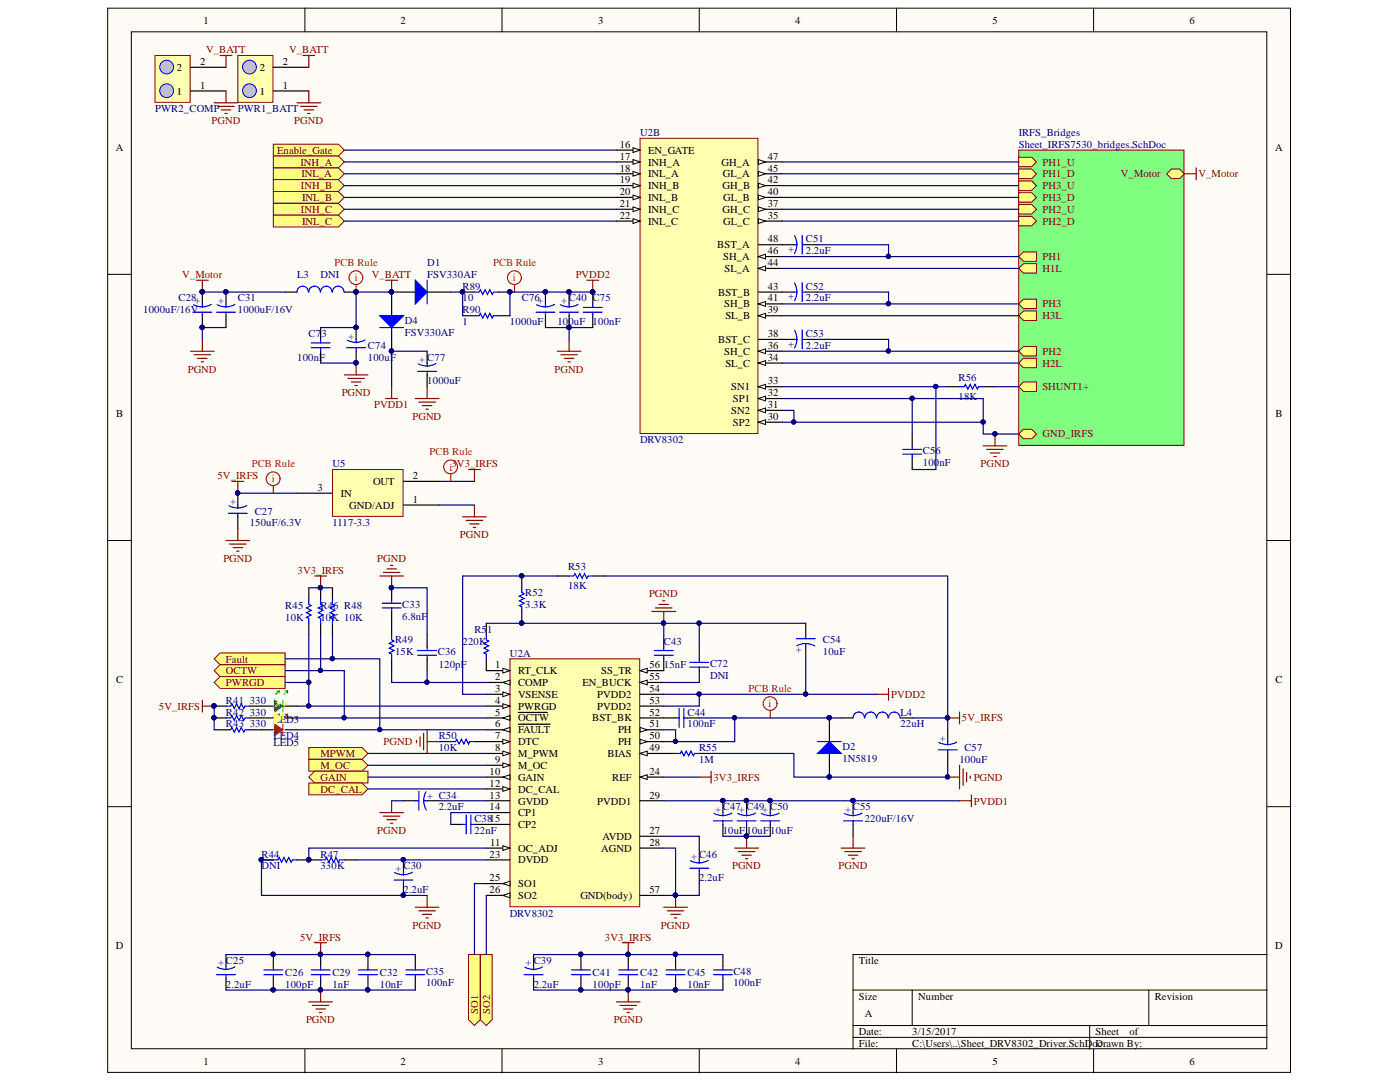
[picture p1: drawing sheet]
<svg xmlns="http://www.w3.org/2000/svg" width="279mm" height="216mm" viewBox="0 0 279 216" stroke-linecap="round" stroke-linejoin="round" font-family="sans-serif">
<defs><g id="words">
<g font-size="2.1">
<text x="40.6" y="4.7">1</text>
<text x="80" y="4.7">2</text>
<text x="119.4" y="4.7">3</text>
<text x="158.7" y="4.7">4</text>
<text x="198.1" y="4.7">5</text>
<text x="237.4" y="4.7">6</text>
<text x="35.3" y="14.1">2</text>
<text x="39.9" y="17.7">1</text>
<text x="39.9" y="12.9">2</text>
<text x="51.9" y="14.1">2</text>
<text x="56.4" y="17.7">1</text>
<text x="56.4" y="12.9">2</text>
<text x="35.3" y="18.9">1</text>
<text x="51.9" y="18.9">1</text>
<text x="123.7" y="29.5">16</text>
<text x="23.1" y="30.1">A</text>
<text x="123.7" y="31.9">17</text>
<text x="123.7" y="34.3">18</text>
<text x="129.4" y="30.7">EN_GATE</text>
<text x="129.4" y="33.1">INH_A</text>
<text x="129.4" y="35.4">INL_A</text>
<text x="144" y="33.1">GH_A</text>
<text x="144.2" y="35.4">GL_A</text>
<text x="153.2" y="34.3">45</text>
<text x="153.2" y="31.9">47</text>
<text x="254.5" y="30.1">A</text>
<text x="123.7" y="36.5">19</text>
<text x="123.7" y="38.9">20</text>
<text x="123.7" y="41.3">21</text>
<text x="129.4" y="37.7">INH_B</text>
<text x="129.4" y="40.1">INL_B</text>
<text x="144.2" y="37.7">GH_B</text>
<text x="144.3" y="40.1">GL_B</text>
<text x="153.2" y="41.3">37</text>
<text x="153.2" y="38.9">40</text>
<text x="153.2" y="36.5">42</text>
<text x="123.7" y="43.6">22</text>
<text x="129.4" y="42.5">INH_C</text>
<text x="129.4" y="44.8">INL_C</text>
<text x="144.2" y="42.5">GH_C</text>
<text x="144.3" y="44.8">GL_C</text>
<text x="153.2" y="43.6">35</text>
<text x="143.1" y="49.6">BST_A</text>
<text x="144.3" y="51.9">SH_A</text>
<text x="153.2" y="53.1">44</text>
<text x="153.2" y="50.7">46</text>
<text x="153.2" y="48.4">48</text>
<text x="143.3" y="59">BST_B</text>
<text x="144.6" y="54.3">SL_A</text>
<text x="153.2" y="57.9">43</text>
<text x="144.5" y="61.3">SH_B</text>
<text x="144.8" y="63.7">SL_B</text>
<text x="153.2" y="62.5">39</text>
<text x="153.2" y="60.1">41</text>
<text x="143.3" y="68.4">BST_C</text>
<text x="144.5" y="70.8">SH_C</text>
<text x="153.2" y="72">34</text>
<text x="153.2" y="69.6">36</text>
<text x="153.2" y="67.2">38</text>
<text x="144.8" y="73.2">SL_C</text>
<text x="145.9" y="77.9">SN1</text>
<text x="153.2" y="76.7">33</text>
<text x="23.2" y="83.2">B</text>
<text x="145.9" y="82.6">SN2</text>
<text x="146.3" y="80.3">SP1</text>
<text x="153.2" y="83.8">30</text>
<text x="153.2" y="81.5">31</text>
<text x="153.2" y="79.1">32</text>
<text x="254.6" y="83.2">B</text>
<text x="146.3" y="85">SP2</text>
<text x="82.4" y="95.6">2</text>
<text x="63.4" y="97.9">3</text>
<text x="68" y="99.1">IN</text>
<text x="69.7" y="101.5">GND/ADJ</text>
<text x="74.5" y="96.8">OUT</text>
<text x="82.4" y="100.3">1</text>
<text x="23.2" y="136.3">C</text>
<text x="98.8" y="135.8">2</text>
<text x="98.8" y="133.4">1</text>
<text x="103.4" y="136.9">COMP</text>
<text x="103.4" y="134.6">RT_CLK</text>
<text x="116.2" y="136.9">EN_BUCK</text>
<text x="120" y="134.6">SS_TR</text>
<text x="129.6" y="135.8">55</text>
<text x="129.6" y="133.4">56</text>
<text x="254.6" y="136.3">C</text>
<text x="98.8" y="138">3</text>
<text x="98.8" y="140.4">4</text>
<text x="98.8" y="142.8">5</text>
<text x="103.4" y="139.2">VSENSE</text>
<text x="103.4" y="141.6">PWRGD</text>
<text x="103.4" y="144">OCTW</text>
<text x="118.2" y="144">BST_BK</text>
<text x="119.2" y="141.6">PVDD2</text>
<text x="119.2" y="139.2">PVDD2</text>
<text x="129.6" y="142.8">52</text>
<text x="129.6" y="140.4">53</text>
<text x="129.6" y="138">54</text>
<text x="98.8" y="145.1">6</text>
<text x="98.8" y="147.5">7</text>
<text x="98.8" y="149.9">8</text>
<text x="103.4" y="146.3">FAULT</text>
<text x="103.4" y="148.7">DTC</text>
<text x="123.4" y="148.7">PH</text>
<text x="123.4" y="146.3">PH</text>
<text x="129.6" y="149.9">49</text>
<text x="129.6" y="147.5">50</text>
<text x="129.6" y="145.1">51</text>
<text x="97.7" y="154.6">10</text>
<text x="98.8" y="152.2">9</text>
<text x="103.4" y="151.1">M_PWM</text>
<text x="103.4" y="153.4">M_OC</text>
<text x="103.4" y="155.8">GAIN</text>
<text x="121.2" y="151.1">BIAS</text>
<text x="122.2" y="155.8">REF</text>
<text x="129.6" y="154.6">24</text>
<text x="97.7" y="157">12</text>
<text x="97.7" y="159.4">13</text>
<text x="97.7" y="161.7">14</text>
<text x="103.4" y="158.2">DC_CAL</text>
<text x="103.4" y="160.5">GVDD</text>
<text x="119.2" y="160.5">PVDD1</text>
<text x="129.6" y="159.4">29</text>
<text x="103.4" y="162.9">CP1</text>
<text x="103.4" y="165.2">CP2</text>
<text x="120.2" y="167.6">AVDD</text>
<text x="129.6" y="166.4">27</text>
<text x="97.7" y="171.1">23</text>
<text x="97.8" y="168.7">11</text>
<text x="103.4" y="169.9">OC_ADJ</text>
<text x="103.4" y="172.3">DVDD</text>
<text x="120" y="169.9">AGND</text>
<text x="129.6" y="168.7">28</text>
<text x="97.7" y="175.8">25</text>
<text x="97.7" y="178.2">26</text>
<text x="103.4" y="177">SO1</text>
<text x="103.4" y="179.4">SO2</text>
<text x="115.8" y="179.4">GND(body)</text>
<text x="129.6" y="178.2">57</text>
<text x="23.1" y="189.4">D</text>
<text x="254.5" y="189.4">D</text>
<text x="171.4" y="192.3">Title</text>
<text x="171.4" y="199.4">Size</text>
<text x="172.6" y="203">A</text>
<text x="183.3" y="199.4">Number</text>
<text x="230.5" y="199.4">Revision</text>
<text x="171.4" y="206.5">Date:</text>
<text x="171.4" y="208.9">File:</text>
<text x="182.1" y="206.5">3/15/2017</text>
<text x="182.1" y="208.9">C:\Users\..\Sheet_DRV8302_Driver.SchDoDrawn By:</text>
<text x="218.6" y="206.5">Sheet</text>
<text x="219.1" y="208.9">c</text>
<text x="225.4" y="206.5">of</text>
<text x="40.6" y="212.5">1</text>
<text x="80" y="212.5">2</text>
<text x="119.4" y="212.5">3</text>
<text x="158.7" y="212.5">4</text>
<text x="198.1" y="212.5">5</text>
<text x="237.4" y="212.5">6</text>
</g>
<g font-size="2.1" fill="#800000">
<text x="41.1" y="10.6">V_BATT</text>
<text x="57.7" y="10.6">V_BATT</text>
<text x="42.2" y="24.8">PGND</text>
<text x="58.7" y="24.8">PGND</text>
<text x="55.3" y="30.7">Enable_Gate</text>
<text x="60" y="33.1">INH_A</text>
<text x="60.2" y="35.4">INL_A</text>
<text x="208" y="33.1">PH1_U</text>
<text x="208" y="35.4">PH1_D</text>
<text x="223.7" y="35.4">V_Motor</text>
<text x="239.2" y="35.4">V_Motor</text>
<text x="60.1" y="37.7">INH_B</text>
<text x="60.3" y="40.1">INL_B</text>
<text x="208" y="40.1">PH3_D</text>
<text x="208" y="37.7">PH3_U</text>
<text x="60.1" y="42.5">INH_C</text>
<text x="60.3" y="44.8">INL_C</text>
<text x="208" y="44.8">PH2_D</text>
<text x="208" y="42.5">PH2_U</text>
<text x="208" y="51.9">PH1</text>
<text x="36.4" y="55.5">V_Motor</text>
<text x="74.2" y="55.5">V_BATT</text>
<text x="114.9" y="55.5">PVDD2</text>
<text x="208" y="54.3">H1L</text>
<text x="208" y="63.7">H3L</text>
<text x="208" y="61.3">PH3</text>
<text x="208" y="70.8">PH2</text>
<text x="37.5" y="74.3">PGND</text>
<text x="110.7" y="74.3">PGND</text>
<text x="208" y="73.2">H2L</text>
<text x="208" y="77.9">SHUNT1+</text>
<text x="68.2" y="79.1">PGND</text>
<text x="74.7" y="81.5">PVDD1</text>
<text x="82.3" y="83.8">PGND</text>
<text x="208" y="87.3">GND_IRFS</text>
<text x="43.4" y="95.6">5V_IRFS</text>
<text x="90.1" y="93.2">3V3_IRFS</text>
<text x="195.7" y="93.2">PGND</text>
<text x="91.8" y="107.4">PGND</text>
<text x="44.6" y="112.1">PGND</text>
<text x="75.3" y="112.1">PGND</text>
<text x="59.4" y="114.4">3V3_IRFS</text>
<text x="129.5" y="119.2">PGND</text>
<text x="45.1" y="132.2">Fault</text>
<text x="45.1" y="136.9">PWRGD</text>
<text x="45.1" y="134.6">OCTW</text>
<text x="31.7" y="141.6">5V_IRFS</text>
<text x="177.8" y="139.2">PVDD2</text>
<text x="192" y="144">5V_IRFS</text>
<text x="76.6" y="148.7">PGND</text>
<text x="64" y="151.1">MPWM</text>
<text x="64" y="153.4">M_OC</text>
<text x="64" y="155.8">GAIN</text>
<text x="142.4" y="155.8">3V3_IRFS</text>
<text x="194.3" y="155.8">PGND</text>
<text x="64" y="158.2">DC_CAL</text>
<text x="194.3" y="160.5">PVDD1</text>
<text x="75.3" y="166.4">PGND</text>
<text x="146.1" y="173.5">PGND</text>
<text x="167.3" y="173.5">PGND</text>
<text x="82.3" y="185.3">PGND</text>
<text x="131.9" y="185.3">PGND</text>
<text x="59.9" y="187.7">5V_IRFS</text>
<text x="120.7" y="187.7">3V3_IRFS</text>
<text x="95.4" y="202.2" transform="rotate(-90 95.4 202.2)">SO1</text>
<text x="97.8" y="202.2" transform="rotate(-90 97.8 202.2)">SO2</text>
<text x="61.1" y="204.2">PGND</text>
<text x="122.5" y="204.2">PGND</text>
</g>
<g font-size="2.1" fill="#000080">
<text x="31" y="22.4">PWR2_COMP</text>
<text x="47.5" y="22.4">PWR1_BATT</text>
<text x="127.8" y="27.2">U2B</text>
<text x="203.3" y="27.2">IRFS_Bridges</text>
<text x="203.3" y="29.5">Sheet_IRFS7530_bridges.SchDoc</text>
<text x="85.3" y="53.1">D1</text>
<text x="158.5" y="49.3" transform="rotate(-180 158.5 49.3)">+</text>
<text x="160.8" y="50.7">2.2uF</text>
<text x="160.8" y="48.4">C51</text>
<text x="59.3" y="55.5">L3</text>
<text x="64" y="55.5">DNI</text>
<text x="85.3" y="55.5">FSV330AF</text>
<text x="92.3" y="57.9">R89</text>
<text x="158.5" y="58.7" transform="rotate(-180 158.5 58.7)">+</text>
<text x="160.8" y="57.9">C52</text>
<text x="28.6" y="62.5">1000uF/16V</text>
<text x="35.6" y="60.1">C28</text>
<text x="39.9" y="60.6" transform="rotate(-90 39.9 60.6)">+</text>
<text x="44.7" y="60.6" transform="rotate(-90 44.7 60.6)">+</text>
<text x="47.5" y="62.5">1000uF/16V</text>
<text x="47.5" y="60.1">C31</text>
<text x="80.8" y="64.7">D4</text>
<text x="92.3" y="64.9">1</text>
<text x="92.3" y="62.5">R90</text>
<text x="92.3" y="60.1">10</text>
<text x="101.8" y="64.9">1000uF</text>
<text x="104.1" y="60.1">C76</text>
<text x="108.4" y="60.6" transform="rotate(-90 108.4 60.6)">+</text>
<text x="111.3" y="64.9">100uF 100nF</text>
<text x="113.1" y="60.6" transform="rotate(-90 113.1 60.6)">+</text>
<text x="113.5" y="60.1">C40 C75</text>
<text x="160.8" y="60.1">2.2uF</text>
<text x="59.3" y="72">100nF</text>
<text x="61.6" y="67.2">C7</text>
<text x="64.1" y="67.2">3</text>
<text x="70.6" y="67.8" transform="rotate(-90 70.6 67.8)">+</text>
<text x="73.4" y="72">100uF</text>
<text x="73.4" y="69.6">C74</text>
<text x="80.8" y="67">FSV330AF</text>
<text x="85.3" y="72">C77</text>
<text x="158.5" y="68.2" transform="rotate(-180 158.5 68.2)">+</text>
<text x="160.8" y="69.6">2.2uF</text>
<text x="160.8" y="67.2">C53</text>
<text x="84.8" y="72.4" transform="rotate(-90 84.8 72.4)">+</text>
<text x="85.3" y="76.7">1000uF</text>
<text x="191.3" y="76">R56</text>
<text x="191.3" y="79.8">18K</text>
<text x="127.8" y="88.5">DRV8302</text>
<text x="66.3" y="93.2">U5</text>
<text x="184.2" y="93">100nF</text>
<text x="184.2" y="90.7">C56</text>
<text x="47" y="100.7" transform="rotate(-90 47 100.7)">+</text>
<text x="49.8" y="105.1">150uF/6.3V</text>
<text x="50.8" y="102.7">C27</text>
<text x="66.3" y="105.1">1117-3.3</text>
<text x="113.4" y="113.8">R53</text>
<text x="104.8" y="118.9">R52</text>
<text x="113.4" y="117.6">18K</text>
<text x="56.9" y="123.9">10K</text>
<text x="56.9" y="121.5">R45</text>
<text x="64" y="123.9">10K 10K</text>
<text x="64" y="121.5">R46 R48</text>
<text x="80.3" y="123.7">6.8nF</text>
<text x="80.3" y="121.3">C33</text>
<text x="104.8" y="121.3">3.3K</text>
<text x="78.9" y="130.8">15K</text>
<text x="78.9" y="128.4">R49</text>
<text x="87.4" y="130.8">C36</text>
<text x="92.3" y="128.6">220K</text>
<text x="94.7" y="126.3">R5</text>
<text x="97.2" y="126.3">1</text>
<text x="101.8" y="131">U2A</text>
<text x="132.5" y="128.6">C43</text>
<text x="158.9" y="129.1" transform="rotate(90 158.9 129.1)">+</text>
<text x="164.2" y="130.8">10uF</text>
<text x="164.2" y="128.4">C54</text>
<text x="87.6" y="133.4">120pF</text>
<text x="132.5" y="133.4">15nF</text>
<text x="141.7" y="135.5">DNI</text>
<text x="141.7" y="133.1">C72</text>
<text x="45.1" y="142.8">R42</text>
<text x="45.1" y="140.4">R41</text>
<text x="49.8" y="142.8">330</text>
<text x="49.8" y="140.4">330</text>
<text x="137.2" y="142.8">C44</text>
<text x="179.7" y="142.8">L4</text>
<text x="45.1" y="145.1">R43</text>
<text x="49.8" y="145.1">330</text>
<text x="54.6" y="148.9">LED5</text>
<text x="54.6" y="144.2">LED3</text>
<text x="54.6" y="147.5">LED4</text>
<text x="87.6" y="149.9">10K</text>
<text x="87.6" y="147.5">R50</text>
<text x="137.2" y="145.1">100nF</text>
<text x="139.5" y="149.9">R55</text>
<text x="168.1" y="149.6">D2</text>
<text x="179.7" y="145.1">22uH</text>
<text x="188.7" y="148" transform="rotate(-90 188.7 148)">+</text>
<text x="192.5" y="149.9">C57</text>
<text x="139.5" y="152.2">1M</text>
<text x="168.1" y="152">1N5819</text>
<text x="191.5" y="152.2">100uF</text>
<text x="85.3" y="159.4">+ C34</text>
<text x="87.6" y="161.7">2.2uF</text>
<text x="144.2" y="161.7">C47 C49</text>
<text x="153.7" y="161.7">C50</text>
<text x="170.2" y="161.7">C55</text>
<text x="94.7" y="166.4">22nF</text>
<text x="94.7" y="164">C3815</text>
<text x="143.8" y="162.1" transform="rotate(-90 143.8 162.1)">+</text>
<text x="144.2" y="166.4">10uF10uF</text>
<text x="148.6" y="162.1" transform="rotate(-90 148.6 162.1)">+</text>
<text x="153.2" y="162.1" transform="rotate(-90 153.2 162.1)">+</text>
<text x="153.7" y="166.4">10uF</text>
<text x="169.8" y="162.1" transform="rotate(-90 169.8 162.1)">+</text>
<text x="172.6" y="164">220uF/16V</text>
<text x="52.2" y="173.5">DNI</text>
<text x="52.2" y="171.1">R44</text>
<text x="64" y="173.5">330K</text>
<text x="64" y="171.1">R47</text>
<text x="80" y="174" transform="rotate(-90 80 174)">+</text>
<text x="80.5" y="173.5">C30</text>
<text x="139.1" y="171.6" transform="rotate(-90 139.1 171.6)">+</text>
<text x="139.5" y="171.1">C46</text>
<text x="80.5" y="178.2">2.2uF</text>
<text x="139.5" y="175.8">2.2uF</text>
<text x="101.8" y="183">DRV8302</text>
<text x="44.7" y="192.8" transform="rotate(-90 44.7 192.8)">+</text>
<text x="45.1" y="197.1">2.2uF</text>
<text x="45.1" y="192.3">C25</text>
<text x="56.9" y="197.1">100pF</text>
<text x="56.9" y="194.7">C26</text>
<text x="66.3" y="197.1">1nF</text>
<text x="66.3" y="194.7">C29</text>
<text x="75.8" y="197.1">10nF</text>
<text x="75.8" y="194.7">C32</text>
<text x="85" y="196.8">100nF</text>
<text x="85" y="194.5">C35</text>
<text x="106" y="192.8" transform="rotate(-90 106 192.8)">+</text>
<text x="106.5" y="197.1">2.2uF</text>
<text x="106.5" y="192.3">C39</text>
<text x="118.3" y="197.1">100pF</text>
<text x="118.3" y="194.7">C41</text>
<text x="127.8" y="197.1">1nF</text>
<text x="127.8" y="194.7">C42</text>
<text x="137.2" y="197.1">10nF</text>
<text x="137.2" y="194.7">C45</text>
<text x="146.4" y="196.8">100nF</text>
<text x="146.4" y="194.5">C48</text>
</g>
<g font-size="2.1" fill="#f00">
<text x="66.8" y="53.1">PCB Rule</text>
<text x="98.4" y="53.1">PCB Rule</text>
<text x="70.8" y="56.2">i</text>
<text x="102.4" y="56.2">i</text>
<text x="50.3" y="93.2">PCB Rule</text>
<text x="85.7" y="90.8">PCB Rule</text>
<text x="89.7" y="94">i</text>
<text x="54.2" y="96.3">i</text>
<text x="149.4" y="138">PCB Rule</text>
<text x="153.4" y="141.2">i</text>
</g>
</g></defs>
<g fill="#fffcf8" stroke="#000" stroke-width=".2">
<path d="M21.5 1.6h236v212.4h-236z"/>
<path d="M26.2 6.3h226.6v203h-226.6z"/>
</g>
<g fill="none" stroke="#000" stroke-width=".2">
<path d="M60.9 1.6v4.7M100.2 1.6v4.7M139.6 1.6v4.7M178.9 1.6v4.7M218.3 1.6v4.7M21.5 54.7h4.7M252.9 54.7h4.7M21.5 107.9h4.7M252.9 107.9h4.7M21.5 161h4.7M252.9 161h4.7M170.2 197.6h82.7"/>
<path d="M182.1 197.6v7M229.3 197.6v7M252.9 190.5h-82.7v18.9M60.9 209.4v4.7M100.2 209.4v4.7M139.6 209.4v4.7M170.2 204.6h82.7M170.2 207h82.7M178.9 209.4v4.7M217.5 204.6v4.8M218.3 209.4v4.7"/>
</g>
<path d="M101.8 131.5h25.9v49.4h-25.9z" fill="#ffffb0" stroke="#800000" stroke-width=".2"/>
<path d="M97 136.2h4.8" fill="none" stroke="#000" stroke-width=".24"/>
<path d="M100.4 136.2l1.4-.5v1z" fill="#fffcf8"/>
<path d="M100.4 136.2l1.4-.5v1z" fill="none" stroke="#000" stroke-width=".2"/>
<path d="M97 138.5h4.8" fill="none" stroke="#000" stroke-width=".24"/>
<path d="M100.4 138.1l1.4 .4-1.4 .5z" fill="#fffcf8"/>
<path d="M100.4 138.1l1.4 .4-1.4 .5z" fill="none" stroke="#000" stroke-width=".2"/>
<path d="M97 133.8h4.8" fill="none" stroke="#000" stroke-width=".24"/>
<path d="M100.4 133.3l1.4 .5-1.4 .5z" fill="#fffcf8"/>
<path d="M100.4 133.3l1.4 .5-1.4 .5z" fill="none" stroke="#000" stroke-width=".2"/>
<path d="M97 140.9h4.8" fill="none" stroke="#000" stroke-width=".24"/>
<path d="M100.4 140.4l1.4 .5-1.4 .5z" fill="#fffcf8"/>
<path d="M100.4 140.4l1.4 .5-1.4 .5z" fill="none" stroke="#000" stroke-width=".2"/>
<path d="M97 143.3h4.8" fill="none" stroke="#000" stroke-width=".24"/>
<path d="M100.4 143.3l1.4-.5v.9z" fill="#fffcf8"/>
<path d="M100.4 143.3l1.4-.5v.9z" fill="none" stroke="#000" stroke-width=".2"/>
<path d="M97 145.6h4.8M103.4 142.2h1.4M104.9 142.2h1.2M106.2 142.2h3.1" fill="none" stroke="#000" stroke-width=".24"/>
<path d="M100.4 145.6l1.4-.5v1z" fill="#fffcf8"/>
<path d="M100.4 145.6l1.4-.5v1z" fill="none" stroke="#000" stroke-width=".2"/>
<path d="M97 148h4.8M103.4 144.5h5.1M108.6 144.5h1.2" fill="none" stroke="#000" stroke-width=".24"/>
<path d="M100.4 147.5l1.4 .5-1.4 .5z" fill="#fffcf8"/>
<path d="M100.4 147.5l1.4 .5-1.4 .5z" fill="none" stroke="#000" stroke-width=".2"/>
<path d="M97 150.3h4.8" fill="none" stroke="#000" stroke-width=".24"/>
<path d="M100.4 149.9l1.4 .4-1.4 .5z" fill="#fffcf8"/>
<path d="M100.4 149.9l1.4 .4-1.4 .5z" fill="none" stroke="#000" stroke-width=".2"/>
<path d="M97 152.7h4.8" fill="none" stroke="#000" stroke-width=".24"/>
<path d="M100.4 152.2l1.4 .5-1.4 .5z" fill="#fffcf8"/>
<path d="M100.4 152.2l1.4 .5-1.4 .5z" fill="none" stroke="#000" stroke-width=".2"/>
<path d="M97 155.1h4.8" fill="none" stroke="#000" stroke-width=".24"/>
<path d="M100.4 155.1l1.4-.5v.9z" fill="#fffcf8"/>
<path d="M100.4 155.1l1.4-.5v.9z" fill="none" stroke="#000" stroke-width=".2"/>
<path d="M97 169.2h4.8" fill="none" stroke="#000" stroke-width=".24"/>
<path d="M100.4 168.8l1.4 .4-1.4 .5z" fill="#fffcf8"/>
<path d="M100.4 168.8l1.4 .4-1.4 .5z" fill="none" stroke="#000" stroke-width=".2"/>
<path d="M97 157.4h4.8" fill="none" stroke="#000" stroke-width=".24"/>
<path d="M100.4 157l1.4 .4-1.4 .5z" fill="#fffcf8"/>
<path d="M100.4 157l1.4 .4-1.4 .5z" fill="none" stroke="#000" stroke-width=".2"/>
<path d="M97 159.8h4.8M127.7 155.1h4.8M97 162.1h4.8M97 164.5h4.8M97 171.6h4.8" fill="none" stroke="#000" stroke-width=".24"/>
<path d="M127.7 155.1l1.5-.5v.9z" fill="#fffcf8"/>
<path d="M127.7 155.1l1.5-.5v.9z" fill="none" stroke="#000" stroke-width=".2"/>
<path d="M97 176.3h4.8" fill="none" stroke="#000" stroke-width=".24"/>
<path d="M100.4 176.3l1.4-.5v1z" fill="#fffcf8"/>
<path d="M100.4 176.3l1.4-.5v1z" fill="none" stroke="#000" stroke-width=".2"/>
<path d="M97 178.7h4.8" fill="none" stroke="#000" stroke-width=".24"/>
<path d="M100.4 178.7l1.4-.5v.9z" fill="#fffcf8"/>
<path d="M100.4 178.7l1.4-.5v.9z" fill="none" stroke="#000" stroke-width=".2"/>
<path d="M127.7 159.8h4.8M127.7 150.3h4.8M127.7 166.9h4.8M127.7 169.2h4.8" fill="none" stroke="#000" stroke-width=".24"/>
<path d="M127.7 150.3l1.5-.4v.9z" fill="#fffcf8"/>
<path d="M127.7 150.3l1.5-.4v.9z" fill="none" stroke="#000" stroke-width=".2"/>
<path d="M127.7 148h4.8" fill="none" stroke="#000" stroke-width=".24"/>
<path d="M127.7 147.5l1.5 .5-1.5 .5z" fill="#fffcf8"/>
<path d="M127.7 147.5l1.5 .5-1.5 .5z" fill="none" stroke="#000" stroke-width=".2"/>
<path d="M127.7 145.6h4.8" fill="none" stroke="#000" stroke-width=".24"/>
<path d="M127.7 145.1l1.5 .5-1.5 .5z" fill="#fffcf8"/>
<path d="M127.7 145.1l1.5 .5-1.5 .5z" fill="none" stroke="#000" stroke-width=".2"/>
<path d="M127.7 138.5h4.8M127.7 136.2h4.8M127.7 143.3h4.8M127.7 140.9h4.8" fill="none" stroke="#000" stroke-width=".24"/>
<path d="M127.7 136.2l1.5-.5v1z" fill="#fffcf8"/>
<path d="M127.7 136.2l1.5-.5v1z" fill="none" stroke="#000" stroke-width=".2"/>
<path d="M127.7 133.8h4.8" fill="none" stroke="#000" stroke-width=".24"/>
<path d="M127.7 133.8l1.5-.5v1z" fill="#fffcf8"/>
<path d="M127.7 133.8l1.5-.5v1z" fill="none" stroke="#000" stroke-width=".2"/>
<path d="M127.7 178.7h4.8" fill="none" stroke="#000" stroke-width=".24"/>
<path d="M127.7 27.6h23.6v58.9h-23.6z" fill="#ffffb0" stroke="#800000" stroke-width=".2"/>
<path d="M123 30h4.7" fill="none" stroke="#000" stroke-width=".24"/>
<path d="M126.3 29.5l1.4 .5-1.4 .4z" fill="#fffcf8"/>
<path d="M126.3 29.5l1.4 .5-1.4 .4z" fill="none" stroke="#000" stroke-width=".2"/>
<path d="M123 32.3h4.7" fill="none" stroke="#000" stroke-width=".24"/>
<path d="M126.3 31.8l1.4 .5-1.4 .5z" fill="#fffcf8"/>
<path d="M126.3 31.8l1.4 .5-1.4 .5z" fill="none" stroke="#000" stroke-width=".2"/>
<path d="M123 34.7h4.7" fill="none" stroke="#000" stroke-width=".24"/>
<path d="M126.3 34.2l1.4 .5-1.4 .4z" fill="#fffcf8"/>
<path d="M126.3 34.2l1.4 .5-1.4 .4z" fill="none" stroke="#000" stroke-width=".2"/>
<path d="M123 37h4.7" fill="none" stroke="#000" stroke-width=".24"/>
<path d="M126.3 36.6l1.4 .4-1.4 .5z" fill="#fffcf8"/>
<path d="M126.3 36.6l1.4 .4-1.4 .5z" fill="none" stroke="#000" stroke-width=".2"/>
<path d="M123 39.4h4.7" fill="none" stroke="#000" stroke-width=".24"/>
<path d="M126.3 38.9l1.4 .5-1.4 .5z" fill="#fffcf8"/>
<path d="M126.3 38.9l1.4 .5-1.4 .5z" fill="none" stroke="#000" stroke-width=".2"/>
<path d="M123 41.8h4.7" fill="none" stroke="#000" stroke-width=".24"/>
<path d="M126.3 41.3l1.4 .5-1.4 .4z" fill="#fffcf8"/>
<path d="M126.3 41.3l1.4 .5-1.4 .4z" fill="none" stroke="#000" stroke-width=".2"/>
<path d="M123 44.1h4.7" fill="none" stroke="#000" stroke-width=".24"/>
<path d="M126.3 43.6l1.4 .5-1.4 .5z" fill="#fffcf8"/>
<path d="M126.3 43.6l1.4 .5-1.4 .5z" fill="none" stroke="#000" stroke-width=".2"/>
<path d="M151.4 84.2h4.7" fill="none" stroke="#000" stroke-width=".24"/>
<path d="M151.4 84.2l1.4-.4v.9z" fill="#fffcf8"/>
<path d="M151.4 84.2l1.4-.4v.9z" fill="none" stroke="#000" stroke-width=".2"/>
<path d="M151.4 81.9h4.7" fill="none" stroke="#000" stroke-width=".24"/>
<path d="M151.4 81.9l1.4-.5v1z" fill="#fffcf8"/>
<path d="M151.4 81.9l1.4-.5v1z" fill="none" stroke="#000" stroke-width=".2"/>
<path d="M151.4 79.5h4.7" fill="none" stroke="#000" stroke-width=".24"/>
<path d="M151.4 79.5l1.4-.4v.9z" fill="#fffcf8"/>
<path d="M151.4 79.5l1.4-.4v.9z" fill="none" stroke="#000" stroke-width=".2"/>
<path d="M151.4 77.2h4.7" fill="none" stroke="#000" stroke-width=".24"/>
<path d="M151.4 77.2l1.4-.5v.9z" fill="#fffcf8"/>
<path d="M151.4 77.2l1.4-.5v.9z" fill="none" stroke="#000" stroke-width=".2"/>
<path d="M151.4 72.4h4.7" fill="none" stroke="#000" stroke-width=".24"/>
<path d="M151.4 72.4l1.4-.4v.9z" fill="#fffcf8"/>
<path d="M151.4 72.4l1.4-.4v.9z" fill="none" stroke="#000" stroke-width=".2"/>
<path d="M151.4 44.1h4.7" fill="none" stroke="#000" stroke-width=".24"/>
<path d="M151.4 43.6l1.4 .5-1.4 .5z" fill="#fffcf8"/>
<path d="M151.4 43.6l1.4 .5-1.4 .5z" fill="none" stroke="#000" stroke-width=".2"/>
<path d="M151.4 70.1h4.7" fill="none" stroke="#000" stroke-width=".24"/>
<path d="M151.4 70.1l1.4-.5v1z" fill="#fffcf8"/>
<path d="M151.4 70.1l1.4-.5v1z" fill="none" stroke="#000" stroke-width=".2"/>
<path d="M151.4 41.8h4.7" fill="none" stroke="#000" stroke-width=".24"/>
<path d="M151.4 41.3l1.4 .5-1.4 .4z" fill="#fffcf8"/>
<path d="M151.4 41.3l1.4 .5-1.4 .4z" fill="none" stroke="#000" stroke-width=".2"/>
<path d="M151.4 67.7h4.7M151.4 63h4.7" fill="none" stroke="#000" stroke-width=".24"/>
<path d="M151.4 63l1.4-.5v1z" fill="#fffcf8"/>
<path d="M151.4 63l1.4-.5v1z" fill="none" stroke="#000" stroke-width=".2"/>
<path d="M151.4 39.4h4.7" fill="none" stroke="#000" stroke-width=".24"/>
<path d="M151.4 38.9l1.4 .5-1.4 .5z" fill="#fffcf8"/>
<path d="M151.4 38.9l1.4 .5-1.4 .5z" fill="none" stroke="#000" stroke-width=".2"/>
<path d="M151.4 60.6h4.7" fill="none" stroke="#000" stroke-width=".24"/>
<path d="M151.4 60.6l1.4-.4v.9z" fill="#fffcf8"/>
<path d="M151.4 60.6l1.4-.4v.9z" fill="none" stroke="#000" stroke-width=".2"/>
<path d="M151.4 37h4.7" fill="none" stroke="#000" stroke-width=".24"/>
<path d="M151.4 36.6l1.4 .4-1.4 .5z" fill="#fffcf8"/>
<path d="M151.4 36.6l1.4 .4-1.4 .5z" fill="none" stroke="#000" stroke-width=".2"/>
<path d="M151.4 58.3h4.7M151.4 53.6h4.7" fill="none" stroke="#000" stroke-width=".24"/>
<path d="M151.4 53.6l1.4-.5v.9z" fill="#fffcf8"/>
<path d="M151.4 53.6l1.4-.5v.9z" fill="none" stroke="#000" stroke-width=".2"/>
<path d="M151.4 34.7h4.7" fill="none" stroke="#000" stroke-width=".24"/>
<path d="M151.4 34.2l1.4 .5-1.4 .4z" fill="#fffcf8"/>
<path d="M151.4 34.2l1.4 .5-1.4 .4z" fill="none" stroke="#000" stroke-width=".2"/>
<path d="M151.4 51.2h4.7" fill="none" stroke="#000" stroke-width=".24"/>
<path d="M151.4 51.2l1.4-.5v1z" fill="#fffcf8"/>
<path d="M151.4 51.2l1.4-.5v1z" fill="none" stroke="#000" stroke-width=".2"/>
<path d="M151.4 32.3h4.7" fill="none" stroke="#000" stroke-width=".24"/>
<path d="M151.4 31.8l1.4 .5-1.4 .5z" fill="#fffcf8"/>
<path d="M151.4 31.8l1.4 .5-1.4 .5z" fill="none" stroke="#000" stroke-width=".2"/>
<path d="M151.4 48.8h4.7" fill="none" stroke="#000" stroke-width=".24"/>
<path d="M66.4 93.7h14v9.3h-14z" fill="#ffffb0" stroke="#800000" stroke-width=".2"/>
<path d="M59.3 98.4h7.1M80.5 96h7.1M80.5 100.8h7.1" fill="none" stroke="#000" stroke-width=".24"/>
<path d="M203.3 30h33v58.9h-33z" fill="#80ff80" stroke="#800000" stroke-width=".2"/>
<path d="M232.8 34.7l1-1h1.6l1 1-1 .9h-1.6z" fill-rule="evenodd" fill="#ffff80"/>
<path d="M232.8 34.7l1-1h1.6l1 1-1 .9h-1.6z" fill="none" stroke="#800000" stroke-width=".2"/>
<path d="M203.3 86.6l.9-.9h1.7l.9 .9-.9 1h-1.7z" fill-rule="evenodd" fill="#ffff80"/>
<path d="M203.3 86.6l.9-.9h1.7l.9 .9-.9 1h-1.7z" fill="none" stroke="#800000" stroke-width=".2"/>
<path d="M203.3 53.6l.9-1h2.6v1.9h-2.6z" fill-rule="evenodd" fill="#ffff80"/>
<path d="M203.3 53.6l.9-1h2.6v1.9h-2.6z" fill="none" stroke="#800000" stroke-width=".2"/>
<path d="M203.3 72.4l.9-.9h2.6v1.9h-2.6z" fill-rule="evenodd" fill="#ffff80"/>
<path d="M203.3 72.4l.9-.9h2.6v1.9h-2.6z" fill="none" stroke="#800000" stroke-width=".2"/>
<path d="M203.3 63l.9-.9h2.6v1.8h-2.6z" fill-rule="evenodd" fill="#ffff80"/>
<path d="M203.3 63l.9-.9h2.6v1.8h-2.6z" fill="none" stroke="#800000" stroke-width=".2"/>
<path d="M203.3 51.2l.9-.9h2.6v1.8h-2.6z" fill-rule="evenodd" fill="#ffff80"/>
<path d="M203.3 51.2l.9-.9h2.6v1.8h-2.6z" fill="none" stroke="#800000" stroke-width=".2"/>
<path d="M203.3 31.4h2.6l.9 .9-.9 1h-2.6z" fill-rule="evenodd" fill="#ffff80"/>
<path d="M203.3 31.4h2.6l.9 .9-.9 1h-2.6z" fill="none" stroke="#800000" stroke-width=".2"/>
<path d="M203.3 33.7h2.6l.9 1-.9 .9h-2.6z" fill-rule="evenodd" fill="#ffff80"/>
<path d="M203.3 33.7h2.6l.9 1-.9 .9h-2.6z" fill="none" stroke="#800000" stroke-width=".2"/>
<path d="M203.3 77.2l.9-1h2.6v1.9h-2.6z" fill-rule="evenodd" fill="#ffff80"/>
<path d="M203.3 77.2l.9-1h2.6v1.9h-2.6z" fill="none" stroke="#800000" stroke-width=".2"/>
<path d="M203.3 43.2h2.6l.9 .9-.9 1h-2.6z" fill-rule="evenodd" fill="#ffff80"/>
<path d="M203.3 43.2h2.6l.9 .9-.9 1h-2.6z" fill="none" stroke="#800000" stroke-width=".2"/>
<path d="M203.3 38.5h2.6l.9 .9-.9 .9h-2.6z" fill-rule="evenodd" fill="#ffff80"/>
<path d="M203.3 38.5h2.6l.9 .9-.9 .9h-2.6z" fill="none" stroke="#800000" stroke-width=".2"/>
<path d="M203.3 70.1l.9-1h2.6v1.9h-2.6z" fill-rule="evenodd" fill="#ffff80"/>
<path d="M203.3 70.1l.9-1h2.6v1.9h-2.6z" fill="none" stroke="#800000" stroke-width=".2"/>
<path d="M203.3 60.6l.9-.9h2.6v1.9h-2.6z" fill-rule="evenodd" fill="#ffff80"/>
<path d="M203.3 60.6l.9-.9h2.6v1.9h-2.6z" fill="none" stroke="#800000" stroke-width=".2"/>
<path d="M203.3 40.8h2.6l.9 1-.9 .9h-2.6z" fill-rule="evenodd" fill="#ffff80"/>
<path d="M203.3 40.8h2.6l.9 1-.9 .9h-2.6z" fill="none" stroke="#800000" stroke-width=".2"/>
<path d="M203.3 36.1h2.6l.9 .9-.9 1h-2.6z" fill-rule="evenodd" fill="#ffff80"/>
<path d="M203.3 36.1h2.6l.9 .9-.9 1h-2.6z" fill="none" stroke="#800000" stroke-width=".2"/>
<path d="M47.5 11.1h7v9.3h-7z" fill="#ffffb0" stroke="#800000" stroke-width=".2"/>
<g fill="#c0c0c0" stroke="#00f" stroke-width=".2">
<circle cx="49.8" cy="18.1" r="1.38"/>
<circle cx="49.8" cy="13.4" r="1.38"/>
</g>
<path d="M54.5 18.2h7.1M54.5 13.4h7.1M56.9 58.3h2.4M68.7 58.3h2.4M78.2 58.3h4.7M85.2 58.3h4.8" fill="none" stroke="#000" stroke-width=".24"/>
<path d="M39.2 55.9h2.4M40.4 55.9v2.4M38 70.1h4.7M38.7 70.8h3.3M39.4 71.5h1.9M40.1 72.2h.5M40.4 67.7v2.4" fill="none" stroke="#800000" stroke-width=".24"/>
<g fill="#000080" stroke="#000080" stroke-width=".2">
<circle cx="40.3" cy="58.2" r=".43"/>
<circle cx="71" cy="58.2" r=".43"/>
<circle cx="78.1" cy="58.2" r=".43"/>
</g>
<path d="M61.5 58.3a1.13 1.13 0 0 0-1.1-1.2 1.13 1.13 0 0 0-1.1 1.2M63.9 58.3a1.14 1.14 0 0 0-1.1-1.2 1.14 1.14 0 0 0-1.2 1.2M66.3 58.3a1.13 1.13 0 0 0-1.2-1.2 1.13 1.13 0 0 0-1.1 1.2M68.6 58.3a1.14 1.14 0 0 0-1.1-1.2 1.14 1.14 0 0 0-1.1 1.2" fill="none" stroke="#00f" stroke-width=".24"/>
<path d="M82.9 55.9l2.3 2.4-2.3 2.3z" fill="#00f"/>
<g fill="none" stroke="#00f" stroke-width=".24">
<path d="M82.9 55.9l2.3 2.4-2.3 2.3zM85.2 55.9v4.7M111.7 62.3h3.8M113.6 60.6v.7M113.6 62.3v.7M115.4 60.7a3.7 3.7 0 0 1-3.6 .1M54.5 171.6h1l.2-.5 .5 1 .5-1 .4 1 .5-1 .5 1 .2-.5h1M64 171.6h.9l.3-.5 .4 1 .5-1 .5 1 .5-1 .4 1 .3-.5h.9M92.3 164.5h.7M93 162.6v3.8M94 162.6v3.8M94 164.5h.7"/>
<path d="M52.7 194.5h3.7M52.7 193.5h3.7M54.5 192.8v.7M54.5 194.5v.7M62.1 194.5h3.8M62.1 193.5h3.8M64 192.8v.7M64 194.5v.7M71.5 194.5h3.8M71.5 193.5h3.8M73.4 192.8v.7M73.4 194.5v.7"/>
<path d="M81 194.5h3.8M81 193.5h3.8M82.9 192.8v.7M82.9 194.5v.7"/>
</g>
<g fill="#000080" stroke="#000080" stroke-width=".2">
<circle cx="78.1" cy="58.2" r=".43"/>
<circle cx="118.3" cy="58.2" r=".43"/>
<circle cx="113.5" cy="65.3" r=".43"/>
<circle cx="113.5" cy="58.2" r=".43"/>
<circle cx="54.5" cy="197.5" r=".43"/>
<circle cx="54.5" cy="190.4" r=".43"/>
<circle cx="63.9" cy="197.5" r=".43"/>
<circle cx="63.9" cy="190.4" r=".43"/>
<circle cx="73.4" cy="197.5" r=".43"/>
<circle cx="73.4" cy="190.4" r=".43"/>
<circle cx="61.6" cy="171.5" r=".43"/>
<circle cx="52.1" cy="171.5" r=".43"/>
</g>
<g fill="none" stroke="#800000" stroke-width=".24">
<path d="M117.1 55.9h2.4M118.3 55.9v2.4M111.2 70.1h4.7M111.9 70.8h3.3M112.6 71.5h1.9M113.3 72.2h.5M113.6 67.7v2.4M78.2 159.8v2.3M75.8 162.1h4.7M76.5 162.9h3.3M77.2 163.6h1.9M77.9 164.3h.5"/>
<path d="M85.2 178.7v2.3M61.6 199.9h4.8M62.8 188.1h2.4M64 188.1v2.4M64 197.6v2.3M82.9 181h4.7M83.6 181.7h3.3M84.3 182.4h1.9M85 183.2h.5M62.3 200.6h3.3M63 201.3h1.9M63.8 202h.4"/>
</g>
<g fill="none" stroke="#000" stroke-width=".24">
<path d="M113.6 58.3v2.3M113.6 63v2.4M52.2 171.6h2.3M59.3 171.6h4.7M68.7 171.6h2.4M90 164.5h2.3M94.7 164.5h2.3M54.5 190.5v2.3M54.5 195.2v2.4M64 190.5v2.3M64 195.2v2.4M73.4 190.5v2.3"/>
<path d="M73.4 195.2v2.4M82.9 190.5v2.3M82.9 195.2v2.4"/>
</g>
<g fill="#ffff80" stroke="#800000" stroke-width=".2">
<path d="M61.6 149.2h10.7l1.1 1.1-1.1 1.2h-10.7z" fill-rule="evenodd"/>
<path d="M61.6 151.5h10.7l1.1 1.2-1.1 1.2h-10.7z" fill-rule="evenodd"/>
<path d="M61.6 155.1l1.2-1.2h10.6v2.3h-10.6z" fill-rule="evenodd"/>
<path d="M61.6 156.2h10.7l1.1 1.2-1.1 1.2h-10.7z" fill-rule="evenodd"/>
</g>
<g fill="none" stroke="#000" stroke-width=".24">
<path d="M78.2 117.3v2.4M104.1 114.9v2.4M111.2 114.9h2.4M118.3 114.9h2.4M78.2 122v4.7M78.2 131.5v2.3M85.2 126.7v2.4M85.2 131.5v2.3M97 124.4v2.3M97 131.5v2.3M104.1 122v2.4M132.5 126.7v2.4"/>
<path d="M132.5 131.5v2.3M42.7 145.6h2.4M49.8 145.6h2.4M87.6 148h2.4M94.7 148h2.3M132.5 143.3h2.3M137.2 143.3h2.4M165.5 143.3v4.7M165.5 150.3v4.8M167.9 143.3h2.3M179.7 143.3h2.4"/>
</g>
<g fill="none" stroke="#00f" stroke-width=".24">
<path d="M78.2 119.7v.7M104.1 117.3v.9l.5 .3-.9 .4 .9 .5-.9 .5 .9 .5-.9 .4 .4 .3v.9M113.6 114.9h.9l.3-.4 .4 .9 .5-.9 .5 .9 .4-.9 .5 .9 .3-.5h.9M76.3 121.3h3.7M76.3 120.4h3.7M78.2 126.7v1l.4 .2-.9 .5 .9 .5-.9 .4 .9 .5-.9 .5 .5 .2v1M78.2 121.3v.7M83.4 130.7h3.7M83.4 129.8h3.7M85.2 129.1v.7M85.2 130.7v.8M97 126.7v1l.5 .2-.9 .5 .9 .5-.9 .4 .9 .5-.9 .5 .4 .2v1"/>
<path d="M130.6 130.7h3.8M130.6 129.8h3.8M132.5 129.1v.7M132.5 130.7v.8M45.1 145.6h.9l.3-.5 .5 1 .4-1 .5 1 .5-1 .4 1 .3-.5h.9M90 148h.9l.2-.5 .5 1 .5-1 .5 1 .4-1 .5 1 .2-.5h1M134.8 143.3h.7M135.5 141.4v3.7M136.5 141.4v3.7M136.5 143.3h.7M172.5 143.3a1.13 1.13 0 0 0-1.1-1.2 1.13 1.13 0 0 0-1.2 1.2M174.9 143.3a1.14 1.14 0 0 0-1.1-1.2 1.14 1.14 0 0 0-1.2 1.2"/>
<path d="M177.2 143.3a1.13 1.13 0 0 0-1.1-1.2 1.13 1.13 0 0 0-1.1 1.2M179.6 143.3a1.14 1.14 0 0 0-1.1-1.2 1.14 1.14 0 0 0-1.2 1.2"/>
</g>
<g fill="none" stroke="#800000" stroke-width=".24">
<path d="M75.8 114.9h4.7M76.5 114.2h3.3M77.2 113.5h1.9M77.9 112.8h.5M78.2 114.9v2.4M132.2 119.9h.5M40.4 139.7v2.4M130.1 122h4.7M130.8 121.3h3.3M131.5 120.6h1.9M132.5 122v2.4M175 138.5h2.3"/>
<path d="M177.3 137.4v2.3M40.4 140.9h2.3M83.1 147.7v.5M83.8 147v1.9M84.5 146.3v3.3M85.2 145.6v4.7M85.2 148h2.4"/>
</g>
<g fill="#000080" stroke="#000080" stroke-width=".2">
<circle cx="42.7" cy="140.9" r=".43"/>
<circle cx="78.1" cy="117.2" r=".43"/>
<circle cx="104.1" cy="124.3" r=".43"/>
<circle cx="104.1" cy="114.9" r=".43"/>
<circle cx="132.4" cy="124.3" r=".43"/>
<circle cx="165.5" cy="155" r=".43"/>
<circle cx="165.5" cy="143.2" r=".43"/>
</g>
<path d="M163.2 150.3l2.3-2.3 2.4 2.3z" fill="#00f"/>
<g fill="none" stroke="#00f" stroke-width=".24">
<path d="M191.5 77.2h.9l.3-.5 .5 .9 .4-.9 .5 .9 .5-.9 .4 .9 .3-.4h.9M180.2 90.6h3.7M180.2 89.7h3.7M182.1 89v.7M182.1 90.6v.7M45.6 102.4h3.8M47.5 100.8v.7M47.5 102.4v.7M49.2 100.9a3.7 3.7 0 0 1-3.5 0M163.2 150.3l2.3-2.3 2.4 2.3zM163.2 148h4.7M187.2 149.6h3.8"/>
<path d="M189.1 148v.7M189.1 149.6v.7M190.9 148.1a3.7 3.7 0 0 1-3.5 0M142.4 163.8h3.8M144.3 162.1v.8M144.3 163.8v.7M146.1 162.2a3.6 3.6 0 0 1-3.6 .1M168.4 163.8h3.7M170.2 162.1v.8M170.2 163.8v.7M172 162.2a3.6 3.6 0 0 1-3.5 .1"/>
</g>
<g fill="#000080" stroke="#000080" stroke-width=".2">
<circle cx="165.5" cy="155" r=".43"/>
<circle cx="165.5" cy="143.2" r=".43"/>
<circle cx="189.1" cy="143.2" r=".43"/>
<circle cx="189.1" cy="155" r=".43"/>
<circle cx="144.2" cy="159.7" r=".43"/>
<circle cx="149" cy="166.8" r=".43"/>
<circle cx="170.2" cy="159.7" r=".43"/>
<circle cx="134.8" cy="178.6" r=".43"/>
<circle cx="47.4" cy="98.4" r=".43"/>
<circle cx="198.6" cy="86.6" r=".43"/>
</g>
<g fill="none" stroke="#800000" stroke-width=".24">
<path d="M236.4 34.7h2.3M238.7 33.5v2.4M46.3 96h2.3M47.5 96v2.4M93.5 93.7h2.4M94.7 93.7v2.3M196.2 89h4.7M196.9 89.7h3.3M197.6 90.4h1.9M198.3 91.1h.5M198.6 86.6v2.4M45.1 107.9h4.7"/>
<path d="M45.8 108.6h3.3M46.5 109.3h1.9M47.2 110h.5M47.5 105.5v2.4M92.3 103.1h4.7M93 103.8h3.3M93.7 104.5h1.9M94.5 105.3h.4M94.7 100.8v2.3M139.6 155.1h2.3M141.9 153.9v2.3M189.1 143.3h2.4"/>
<path d="M189.1 155.1h2.4M191.5 142.1v2.3M191.5 152.7v4.7M191.5 159.8h2.4M192.2 153.4v3.3M192.9 154.1v1.9M193.6 154.8v.5M193.9 158.6v2.4M134.8 178.7v2.3M146.6 169.2h4.8M147.3 169.9h3.3M148.1 170.6h1.8"/>
<path d="M148.8 171.4h.4M149 166.9v2.3M167.9 169.2h4.7M168.6 169.9h3.3M169.3 170.6h1.9M170 171.4h.5M170.2 166.9v2.3M132.5 181h4.7M133.2 181.7h3.3M133.9 182.4h1.9M134.6 183.2h.5"/>
</g>
<path d="M189.1 77.2h2.4M196.2 77.2h2.4M47.5 98.4v2.4M182.1 86.6v2.4M182.1 91.3v2.4M47.5 103.1v2.4M144.3 159.8v2.3M170.2 159.8v2.3M189.1 145.6v2.4M189.1 150.3v2.4M144.3 164.5v2.4M170.2 164.5v2.4" fill="none" stroke="#000" stroke-width=".24"/>
<g fill="#ffff80" stroke="#800000" stroke-width=".2">
<path d="M54.5 28.8h13l1.2 1.2-1.2 1.1h-13z" fill-rule="evenodd"/>
<path d="M54.5 31.1h13l1.2 1.2-1.2 1.2h-13z" fill-rule="evenodd"/>
<path d="M54.5 33.5h13l1.2 1.2-1.2 1.2h-13z" fill-rule="evenodd"/>
<path d="M54.5 35.9h13l1.2 1.1-1.2 1.2h-13z" fill-rule="evenodd"/>
<path d="M54.5 38.2h13l1.2 1.2-1.2 1.2h-13z" fill-rule="evenodd"/>
<path d="M54.5 40.6h13l1.2 1.2-1.2 1.1h-13z" fill-rule="evenodd"/>
<path d="M54.5 42.9h13l1.2 1.2-1.2 1.2h-13z" fill-rule="evenodd"/>
<path d="M42.7 131.5l1.2-1.2h13v2.3h-13z" fill-rule="evenodd"/>
</g>
<path d="M61.6 117.3v2.4M61.6 124.4v2.3" fill="none" stroke="#000" stroke-width=".24"/>
<path d="M61.6 119.7v.9l.5 .2-.9 .5 .9 .5-.9 .5 .9 .4-.9 .5 .4 .2v1" fill="none" stroke="#00f" stroke-width=".24"/>
<g fill="#ffff80" stroke="#800000" stroke-width=".2">
<path d="M93.5 190.5h2.4v13l-1.2 1.1-1.2-1.1z" fill-rule="evenodd"/>
<path d="M95.9 190.5h2.3v13l-1.2 1.1-1.1-1.1z" fill-rule="evenodd"/>
<path d="M42.7 136.2l1.2-1.2h13v2.4h-13z" fill-rule="evenodd"/>
<path d="M42.7 133.8l1.2-1.2h13v2.4h-13z" fill-rule="evenodd"/>
</g>
<g fill="none" stroke="#000" stroke-width=".24">
<path d="M64 117.3v2.4M66.4 117.3v2.4M64 124.4v2.3M66.4 124.4v2.3M160.8 124.4v2.3M160.8 129.1v2.4M42.7 143.3h2.4M42.7 140.9h2.4M49.8 143.3h2.4M49.8 140.9h2.4M52.2 145.6h2.3M56.9 145.6h2.4"/>
<path d="M132.5 150.3h2.3M139.6 150.3h2.3M149 159.8v2.3M153.7 159.8v2.3M149 164.5v2.4M153.7 164.5v2.4"/>
</g>
<g fill="#000080" stroke="#000080" stroke-width=".2">
<circle cx="63.9" cy="117.2" r=".43"/>
<circle cx="42.7" cy="143.2" r=".43"/>
<circle cx="42.7" cy="140.9" r=".43"/>
<circle cx="149" cy="166.8" r=".43"/>
<circle cx="149" cy="159.7" r=".43"/>
<circle cx="153.7" cy="159.7" r=".43"/>
</g>
<g fill="none" stroke="#00f" stroke-width=".24">
<path d="M64 119.7v.9l.5 .2-1 .5 1 .5-1 .5 1 .4-1 .5 .5 .2v1M66.4 119.7v.9l.4 .2-.9 .5 .9 .5-.9 .5 .9 .4-.9 .5 .5 .2v1M158.9 127.4h3.8M159 128.9a3.7 3.7 0 0 1 3.6 0M160.8 126.7v.7M160.8 128.4v.7M45.1 143.3h.9l.3-.5 .5 .9 .4-.9 .5 .9 .5-.9 .4 .9 .3-.4h.9M45.1 140.9h.9l.3-.5 .5 1 .4-1 .5 1 .5-1 .4 1 .3-.5h.9M134.8 150.3h1l.2-.4 .5 .9 .5-.9 .4 .9 .5-.9 .5 .9 .2-.5h1M147.1 163.8h3.8M149 162.1v.8M149 163.8v.7"/>
<path d="M150.8 162.2a3.6 3.6 0 0 1-3.6 .1M151.8 163.8h3.8M153.7 162.1v.8M153.7 163.8v.7M155.5 162.2a3.6 3.6 0 0 1-3.5 .1"/>
</g>
<path d="M62.8 114.9h2.4M64 114.9v2.4" fill="none" stroke="#800000" stroke-width=".24"/>
<path d="M54.8 144.4l1.6 1.2-1.6 1.2z" fill="#ee0e22"/>
<path d="M54.8 144.4l1.6 1.2-1.6 1.2zM55.3 142.6h.4M55.7 143v-.4l-.7 .7M56.4 144.4v2.4M57.4 143v-.4l-.7 .7" fill="none" stroke="#ee0e22" stroke-width=".24"/>
<path d="M56.9 142.6h.5" fill="none" stroke="#f00" stroke-width=".24"/>
<path d="M52.2 140.9h2.3M56.4 140.9h2.9" fill="none" stroke="#000" stroke-width=".24"/>
<path d="M54.8 139.7l1.6 1.2-1.6 1.2z" fill="#00bf00"/>
<path d="M54.8 139.7l1.6 1.2-1.6 1.2zM55.3 137.8h.4M55.7 138.3v-.5l-.7 .7M56.4 139.7v2.4M56.9 137.8h.5M57.4 138.3v-.5l-.7 .7" fill="none" stroke="#00bf00" stroke-width=".24"/>
<path d="M52.2 143.3h2.3M56.9 143.3h2.4" fill="none" stroke="#000" stroke-width=".24"/>
<path d="M54.8 142.1l1.6 1.2-1.6 1.1z" fill="#ffc51a"/>
<path d="M54.8 142.1l1.6 1.2-1.6 1.1zM55.7 140.7v-.5l-.7 .7M56.9 140.2h.5" fill="none" stroke="#ffc51a" stroke-width=".24"/>
<path d="M55.3 140.2h.4M56.4 142.1v2.3M57.4 140.7v-.5l-.7 .7" fill="none" stroke="#ffd900" stroke-width=".24"/>
<path d="M40.4 58.3v2.3M45.1 58.3v2.3M40.4 63v2.4M45.1 63v2.4M115.9 190.5v2.3M115.9 195.2v2.4M125.4 190.5v2.3M125.4 195.2v2.4M134.8 190.5v2.3M134.8 195.2v2.4M144.3 190.5v2.3M144.3 195.2v2.4" fill="none" stroke="#000" stroke-width=".24"/>
<g fill="none" stroke="#00f" stroke-width=".24">
<path d="M38.5 62.3h3.8M40.4 60.6v.7M40.4 62.3v.7M42.2 60.7a3.7 3.7 0 0 1-3.6 .1M43.2 62.3h3.8M45.1 60.6v.7M45.1 62.3v.7M46.9 60.7a3.6 3.6 0 0 1-3.6 .1M114 194.5h3.8M114 193.5h3.8M115.9 192.8v.7M115.9 194.5v.7"/>
<path d="M123.5 194.5h3.8M123.5 193.5h3.8M125.4 192.8v.7M125.4 194.5v.7M132.9 194.5h3.8M132.9 193.5h3.8M134.8 192.8v.7M134.8 194.5v.7M142.4 194.5h3.8M142.4 193.5h3.8M144.3 192.8v.7M144.3 194.5v.7"/>
</g>
<g fill="#000080" stroke="#000080" stroke-width=".2">
<circle cx="115.9" cy="197.5" r=".43"/>
<circle cx="115.9" cy="190.4" r=".43"/>
<circle cx="125.3" cy="197.5" r=".43"/>
<circle cx="125.3" cy="190.4" r=".43"/>
<circle cx="134.8" cy="197.5" r=".43"/>
<circle cx="134.8" cy="190.4" r=".43"/>
<circle cx="45.1" cy="58.2" r=".43"/>
<circle cx="40.3" cy="65.3" r=".43"/>
<circle cx="40.3" cy="58.2" r=".43"/>
</g>
<path d="M123 199.9h4.7M124.2 188.1h2.4M125.4 188.1v2.4M125.4 197.6v2.3M123.7 200.6h3.3M124.4 201.3h1.9M125.1 202h.5" fill="none" stroke="#800000" stroke-width=".24"/>
<path d="M30.9 11.1h7v9.3h-7z" fill="#ffffb0" stroke="#800000" stroke-width=".2"/>
<g fill="#c0c0c0" stroke="#00f" stroke-width=".2">
<circle cx="33.3" cy="18.1" r="1.38"/>
<circle cx="33.3" cy="13.4" r="1.38"/>
</g>
<g fill="none" stroke="#000" stroke-width=".24">
<path d="M38 18.2h7.1M38 13.4h7.1M78.2 58.3v4.7M92.3 58.3h2.4M99.4 58.3h2.4M108.9 58.3v2.3M118.3 58.3v2.3M156.1 48.8h2.3M156.1 58.3h2.3M160.8 48.8h2.4M160.8 58.3h2.4M64 65.4v2.3"/>
<path d="M64 70.1v2.3M71.1 65.4v2.3M71.1 70.1v2.3M78.2 65.4v4.7M85.2 70.1v2.3M85.2 74.8v2.4M92.3 63h2.4M99.4 63h2.4M108.9 63v2.4M118.3 63v2.4M156.1 67.7h2.3M160.8 67.7h2.4"/>
<path d="M139.6 129.1v2.4M139.6 133.8v2.4M80.5 159.8h2.4M85.2 159.8h2.4M80.5 171.6v2.3M80.5 176.3v2.4M139.6 169.2v2.4M139.6 173.9v2.4M45.1 190.5v2.3M45.1 195.2v2.4M106.5 190.5v2.3M106.5 195.2v2.4"/>
</g>
<g fill="none" stroke="#f00" stroke-width=".24">
<path d="M71.1 56.9v1.4M102.7 56.9v1.4M54.5 97v1.4M90 94.6v1.4M153.7 141.8v1.5"/>
<circle cx="71" cy="55.4" r="1.37"/>
<circle cx="102.7" cy="55.4" r="1.38"/>
<circle cx="54.5" cy="95.5" r="1.38"/>
<circle cx="89.9" cy="93.2" r="1.38"/>
<circle cx="153.7" cy="140.4" r="1.38"/>
</g>
<g fill="#000080" stroke="#000080" stroke-width=".2">
<circle cx="71" cy="58.2" r=".43"/>
<circle cx="80.5" cy="178.6" r=".43"/>
<circle cx="80.5" cy="171.5" r=".43"/>
<circle cx="78.1" cy="58.2" r=".43"/>
<circle cx="71" cy="72.4" r=".43"/>
<circle cx="71" cy="65.3" r=".43"/>
<circle cx="92.3" cy="58.2" r=".43"/>
<circle cx="101.7" cy="58.2" r=".43"/>
<circle cx="108.8" cy="58.2" r=".43"/>
<circle cx="118.3" cy="58.2" r=".43"/>
<circle cx="78.1" cy="70" r=".43"/>
</g>
<g fill="none" stroke="#00f" stroke-width=".24">
<path d="M94.7 58.3h.9l.3-.5 .4 1 .5-1 .5 1 .5-1 .4 1 .3-.5h.9M158.4 48.8h.7M158.4 58.3h.7M158.6 47a3.6 3.6 0 0 1 0 3.6M158.6 56.5a3.6 3.6 0 0 1 0 3.5M160.1 46.9v3.8M160.1 56.4v3.8M160.1 48.8h.7M160.1 58.3h.7M62.1 69.4h3.8M62.1 68.4h3.8M64 67.7v.7"/>
<path d="M64 69.4v.7M69.2 69.4h3.8M71.1 67.7v.7M71.1 69.4v.7M72.9 67.8a3.6 3.6 0 0 1-3.6 .1M83.4 74.1h3.7M85.2 72.4v.8M85.2 74.1v.7M87 72.5a3.6 3.6 0 0 1-3.5 .1M94.7 63h.9l.3-.5 .4 1 .5-1 .5 1 .5-1 .4 1 .3-.5h.9M107 62.3h3.7M108.9 60.6v.7"/>
<path d="M108.9 62.3v.7M110.6 60.7a3.7 3.7 0 0 1-3.5 .1M116.4 62.3h3.8M116.4 61.3h3.8M118.3 60.6v.7M118.3 62.3v.7M158.4 67.7h.7M158.6 65.9a3.6 3.6 0 0 1 0 3.6M160.1 65.8v3.8M160.1 67.7h.7M137.7 132.2h3.7M137.7 133.1h3.7"/>
<path d="M139.6 131.5v.7M139.6 133.1v.7M82.9 159.8h.7M83.6 157.9v3.8M84.5 159.8h.7M85 158a3.6 3.6 0 0 0 .1 3.6M78.6 175.6h3.8M80.5 173.9v.8M80.5 175.6v.7M82.3 174a3.6 3.6 0 0 1-3.5 .1M137.7 173.2h3.7M139.6 171.6v.7"/>
<path d="M139.6 173.2v.7M141.3 171.7a3.6 3.6 0 0 1-3.5 0M43.2 194.5h3.8M45.1 192.8v.7M45.1 194.5v.7M46.9 192.9a3.6 3.6 0 0 1-3.6 .1M104.6 194.5h3.8M106.5 192.8v.7M106.5 194.5v.7M108.3 192.9a3.6 3.6 0 0 1-3.6 .1"/>
</g>
<g fill="none" stroke="#800000" stroke-width=".24">
<path d="M43.9 11.1h2.4M45.1 11.1v2.3M45.1 18.2v2.3M60.4 11.1h2.4M61.6 11.1v2.3M61.6 18.2v2.3M42.7 20.5h4.8M43.4 21.2h3.4M44.2 21.9h1.8M44.9 22.6h.4M59.3 20.5h4.7M60 21.2h3.3"/>
<path d="M60.7 21.9h1.9M61.4 22.6h.5M77 55.9h2.3M78.2 55.9v2.4M68.7 74.8h4.7M69.4 75.5h3.3M70.1 76.2h1.9M70.8 76.9h.5M71.1 72.4v2.4"/>
</g>
<path d="M75.8 63h4.7l-2.3 2.4z" fill="#00f"/>
<path d="M75.8 63h4.7l-2.3 2.4zM75.8 65.4h4.7" fill="none" stroke="#00f" stroke-width=".24"/>
<g fill="#000080" stroke="#000080" stroke-width=".2">
<circle cx="78.1" cy="58.2" r=".43"/>
<circle cx="78.1" cy="70" r=".43"/>
<circle cx="113.5" cy="65.3" r=".43"/>
<circle cx="61.6" cy="171.5" r=".43"/>
<circle cx="85.2" cy="136.1" r=".43"/>
<circle cx="132.4" cy="124.3" r=".43"/>
<circle cx="104.1" cy="124.3" r=".43"/>
<circle cx="139.5" cy="138.5" r=".43"/>
<circle cx="134.8" cy="147.9" r=".43"/>
<circle cx="189.1" cy="143.2" r=".43"/>
<circle cx="160.8" cy="138.5" r=".43"/>
<circle cx="134.8" cy="178.6" r=".43"/>
<circle cx="47.4" cy="98.4" r=".43"/>
<circle cx="182" cy="79.5" r=".43"/>
<circle cx="186.7" cy="77.1" r=".43"/>
<circle cx="177.3" cy="51.2" r=".43"/>
<circle cx="177.3" cy="60.6" r=".43"/>
<circle cx="177.3" cy="70" r=".43"/>
<circle cx="80.5" cy="171.5" r=".43"/>
<circle cx="149" cy="166.8" r=".43"/>
<circle cx="104.1" cy="114.9" r=".43"/>
<circle cx="78.1" cy="117.2" r=".43"/>
<circle cx="61.6" cy="136.1" r=".43"/>
<circle cx="61.6" cy="140.9" r=".43"/>
<circle cx="63.9" cy="133.8" r=".43"/>
<circle cx="66.3" cy="131.4" r=".43"/>
<circle cx="63.9" cy="117.2" r=".43"/>
<circle cx="42.7" cy="140.9" r=".43"/>
<circle cx="42.7" cy="143.2" r=".43"/>
<circle cx="158.4" cy="84.2" r=".43"/>
<circle cx="165.5" cy="155" r=".43"/>
<circle cx="189.1" cy="155" r=".43"/>
<circle cx="52.1" cy="171.5" r=".43"/>
<circle cx="80.5" cy="178.6" r=".43"/>
<circle cx="146.6" cy="143.2" r=".43"/>
<circle cx="165.5" cy="143.2" r=".43"/>
<circle cx="68.7" cy="143.2" r=".43"/>
<circle cx="75.8" cy="145.6" r=".43"/>
<circle cx="196.2" cy="84.2" r=".43"/>
<circle cx="198.6" cy="86.6" r=".43"/>
<circle cx="73.4" cy="197.5" r=".43"/>
<circle cx="63.9" cy="197.5" r=".43"/>
<circle cx="54.5" cy="197.5" r=".43"/>
<circle cx="54.5" cy="190.4" r=".43"/>
<circle cx="63.9" cy="190.4" r=".43"/>
<circle cx="73.4" cy="190.4" r=".43"/>
<circle cx="134.8" cy="197.5" r=".43"/>
<circle cx="125.3" cy="197.5" r=".43"/>
<circle cx="115.9" cy="197.5" r=".43"/>
<circle cx="115.9" cy="190.4" r=".43"/>
<circle cx="125.3" cy="190.4" r=".43"/>
<circle cx="134.8" cy="190.4" r=".43"/>
<circle cx="139.5" cy="124.3" r=".43"/>
<circle cx="40.3" cy="65.3" r=".43"/>
<circle cx="40.3" cy="58.2" r=".43"/>
<circle cx="45.1" cy="58.2" r=".43"/>
<circle cx="71" cy="72.4" r=".43"/>
<circle cx="71" cy="65.3" r=".43"/>
<circle cx="71" cy="58.2" r=".43"/>
<circle cx="92.3" cy="58.2" r=".43"/>
<circle cx="101.7" cy="58.2" r=".43"/>
<circle cx="108.8" cy="58.2" r=".43"/>
<circle cx="113.5" cy="58.2" r=".43"/>
<circle cx="118.3" cy="58.2" r=".43"/>
<circle cx="144.2" cy="159.7" r=".43"/>
<circle cx="149" cy="159.7" r=".43"/>
<circle cx="153.7" cy="159.7" r=".43"/>
<circle cx="170.2" cy="159.7" r=".43"/>
</g>
<path d="M77 79.5h2.3M78.2 77.2v2.3M82.9 79.5h4.7M85.2 77.2v2.3M83.6 80.2h3.3M84.3 80.9h1.9M85 81.6h.5" fill="none" stroke="#800000" stroke-width=".24"/>
<g fill="none" stroke="#000080" stroke-width=".24">
<path d="M68.7 32.3h54.3M68.7 39.4h54.3M68.7 37h54.3M68.7 34.7h54.3M68.7 30h54.3M156.1 32.3h47.2M156.1 39.4h47.2M156.1 37h47.2M156.1 34.7h47.2M40.4 58.3h16.5M68.7 44.1h54.3M68.7 41.8h54.3"/>
<path d="M78.2 58.3h-7.1v7.1h-7.1M90 58.3h2.3v4.7M118.3 58.3h-16.5v4.7M156.1 51.2h47.2M156.1 44.1h47.2M156.1 41.8h47.2M156.1 53.6h47.2M163.2 48.8h14.1v2.4M163.2 58.3h14.1v2.3M45.1 65.4h-4.7v2.3M64 72.4h7.1M85.2 70.1h-7v7.1"/>
<path d="M108.9 65.4h9.4M113.6 65.4v2.3M156.1 79.5h40.1v7.1h7.1M156.1 77.2h33M156.1 70.1h47.2M156.1 60.6h47.2M156.1 63h47.2M156.1 72.4h47.2M163.2 67.7h14.1v2.4M182.1 79.5v7.1M186.8 77.2v16.5h-4.7M198.6 77.2h4.7"/>
<path d="M47.5 98.4h11.8M87.6 96h7.1M156.1 81.9h2.3v2.3M156.1 84.2h40.1M61.6 117.3h4.8M78.2 117.3h7v9.4M87.6 100.8h7.1M111.2 114.9h-18.9v23.6h4.7M120.7 114.9h68.4v28.4M56.9 136.2h4.7v4.7M56.9 133.8h11.8v9.5M56.9 131.5h18.9v14.1"/>
<path d="M61.6 126.7v9.5M64 126.7v7.1M66.4 126.7v4.8M78.2 133.8v2.4h7M85.2 133.8v2.4h11.8M97 124.4h35.5v2.3M132.5 138.5h42.5M132.5 124.4h28.3M132.5 136.2h7.1M139.6 138.5v2.4h-7.1M139.6 124.4v4.7M160.8 131.5v7"/>
<path d="M42.7 140.9v4.7M59.3 145.6h37.7M59.3 143.3h37.7M59.3 140.9h37.7M73.4 150.3h23.6M73.4 152.7h23.6M73.4 157.4h23.6M73.4 155.1h23.6M78.2 159.8h2.3M87.6 159.8h9.4M132.5 145.6h2.3v2.4M132.5 159.8h59"/>
<path d="M132.5 155.1h7.1M139.6 143.3h7v4.7h-14.1M141.9 150.3h16.5v4.8h30.7v-2.4M146.6 143.3h21.3M182.1 143.3h7M189.1 143.3v2.3M54.5 171.6h-2.3v7.1h33M71.1 171.6h25.9M97 169.2h-35.4v2.4M97 162.1h-7v2.4M97 176.3h-2.3v14.2M97 178.7v11.8"/>
<path d="M132.5 166.9h7.1v2.3M132.5 169.2h2.3v9.5M139.6 176.3v2.4h-7.1M144.3 166.9h9.4M45.1 197.6h37.8M45.1 190.5h37.8M106.5 197.6h37.8M106.5 190.5h37.8"/>
</g>
<use href="#words"/>
</svg>
